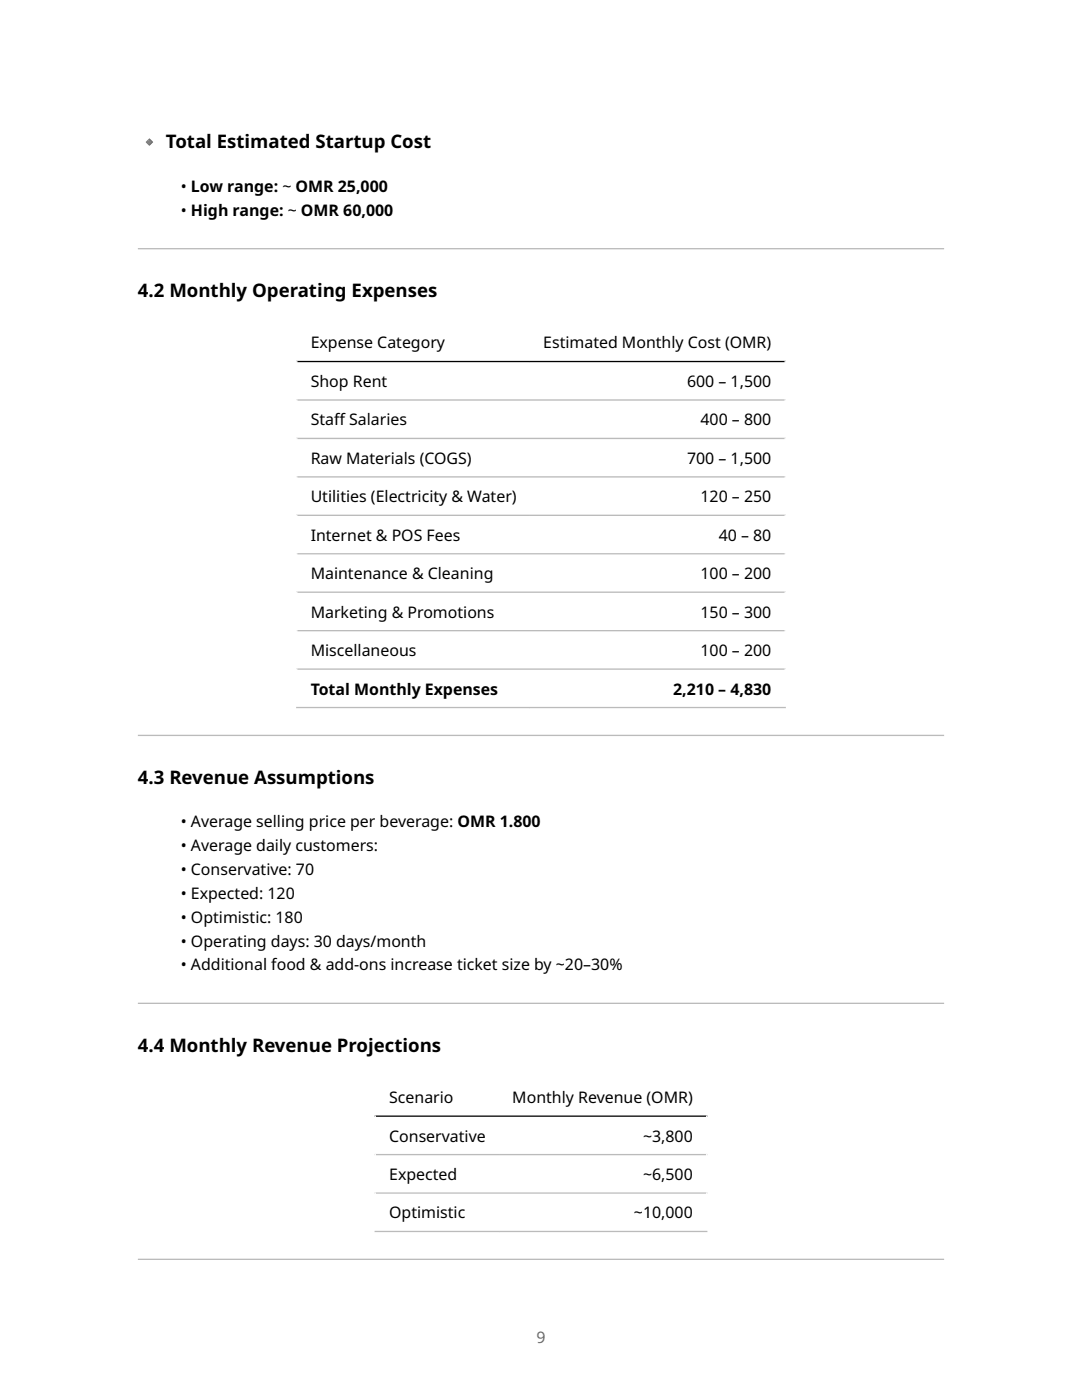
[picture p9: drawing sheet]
<svg xmlns="http://www.w3.org/2000/svg" width="216mm" height="279mm" viewBox="0 0 216 279" stroke-linecap="round" stroke-linejoin="round" font-family="sans-serif">
<defs><g id="words">
<g font-size="3.7">
<text x="33.1" y="29.6">Total Estimated Startup Cost</text>
<text x="27.5" y="59.3">4.2 Monthly Operating Expenses</text>
<text x="27.5" y="156.4">4.3 Revenue Assumptions</text>
<text x="27.5" y="209.9">4.4 Monthly Revenue Projections</text>
</g>
<g font-size="3.2">
<text x="36.1" y="38.3">• Low range: ~ OMR 25,000</text>
<text x="36.1" y="43.1">• High range: ~ OMR 60,000</text>
<text x="62" y="69.5">Expense Category</text>
<text x="108.4" y="69.5">Estimated Monthly Cost (OMR)</text>
<text x="62" y="77.2">Shop Rent</text>
<text x="137.1" y="77.2">600 – 1,500</text>
<text x="62" y="84.9">Staf</text>
<text x="66.7" y="84.9">f Salaries</text>
<text x="139.8" y="84.9">400 – 800</text>
<text x="62" y="92.6">Raw Materials (COGS)</text>
<text x="137.1" y="92.6">700 – 1,500</text>
<text x="62" y="100.2">Utilities (Electricity &amp; Water)</text>
<text x="139.8" y="100.2">120 – 250</text>
<text x="62" y="107.9">Internet &amp; POS Fees</text>
<text x="143.4" y="107.9">40 – 80</text>
<text x="62" y="115.6">Maintenance &amp; Cleaning</text>
<text x="139.8" y="115.6">100 – 200</text>
<text x="62" y="123.3">Marketing &amp; Promotions</text>
<text x="139.8" y="123.3">150 – 300</text>
<text x="62" y="130.9">Miscellaneous</text>
<text x="139.8" y="130.9">100 – 200</text>
<text x="62" y="138.6">Total Monthly Expenses</text>
<text x="134.3" y="138.6">2,210 – 4,830</text>
<text x="36.1" y="165.1">• Average selling price per beverage: OMR 1.800</text>
<text x="36.1" y="169.9">• Average daily customers:</text>
<text x="36.1" y="174.6">• Conservative: 70</text>
<text x="36.1" y="179.4">• Expected: 120</text>
<text x="36.1" y="184.1">• Optimistic: 180</text>
<text x="36.1" y="188.9">• Operating days: 30 days/month</text>
<text x="36.1" y="193.7">• Additional food &amp; add-ons increase ticket size by ~20–30%</text>
<text x="77.7" y="220.1">Scenario</text>
<text x="102.2" y="220.1">Monthly Revenue (OMR)</text>
<text x="77.7" y="227.8">Conservative</text>
<text x="128.3" y="227.8">~3,800</text>
<text x="77.7" y="235.5">Expected</text>
<text x="128.3" y="235.5">~6,500</text>
<text x="77.7" y="243.2">Optimistic</text>
<text x="126.5" y="243.2">~10,000</text>
</g>
<text font-size="3.2" fill="#6e6e6e" x="107" y="267.9">9</text>
</g></defs>
<path d="M27.5 49.8h160.9zM27.5 49.5h160.9v.3h-160.9z" fill-rule="evenodd" fill="#bbb"/>
<path d="M59.1 64.5h97.7M59.2 64.3v77M156.7 64.3v77" fill="none" stroke="#fff" stroke-width=".26"/>
<path d="M59.1 72.2h97.7" fill="none" stroke="#000" stroke-width=".26"/>
<path d="M59.1 79.8h97.7M59.1 87.5h97.7M59.1 95.2h97.7M59.1 102.8h97.7M59.1 110.5h97.7M59.1 118.2h97.7M59.1 125.9h97.7M59.1 133.5h97.7M59.1 141.2h97.7" fill="none" stroke="#bbb" stroke-width=".26"/>
<g fill="#bbb">
<path d="M27.5 146.9h160.9zM27.5 146.6h160.9v.3h-160.9z" fill-rule="evenodd"/>
<path d="M27.5 200.4h160.9zM27.5 200.1h160.9v.3h-160.9z" fill-rule="evenodd"/>
</g>
<path d="M74.7 215.1h66.5M74.9 214.9v31M141 214.9v31" fill="none" stroke="#fff" stroke-width=".26"/>
<path d="M74.7 222.8h66.5" fill="none" stroke="#000" stroke-width=".26"/>
<path d="M74.7 230.4h66.5M74.7 238.1h66.5M74.7 245.8h66.5" fill="none" stroke="#bbb" stroke-width=".26"/>
<path d="M27.5 251.5h160.9zM27.5 251.2h160.9v.3h-160.9z" fill-rule="evenodd" fill="#bbb"/>
<path d="M29.1 28.3l.7-.7 .7 .8-.7 .7z" fill="#1976d2"/>
<path d="M29.1 28.3l.6-.6 .7 .7-.7 .6z" fill="#2196f3"/>
<g fill="#90caf9">
<path d="M29.3 28.2l.4-.4z"/>
<circle cx="29.2" cy="28.3" r=".04"/>
</g>
<use href="#words"/>
</svg>
